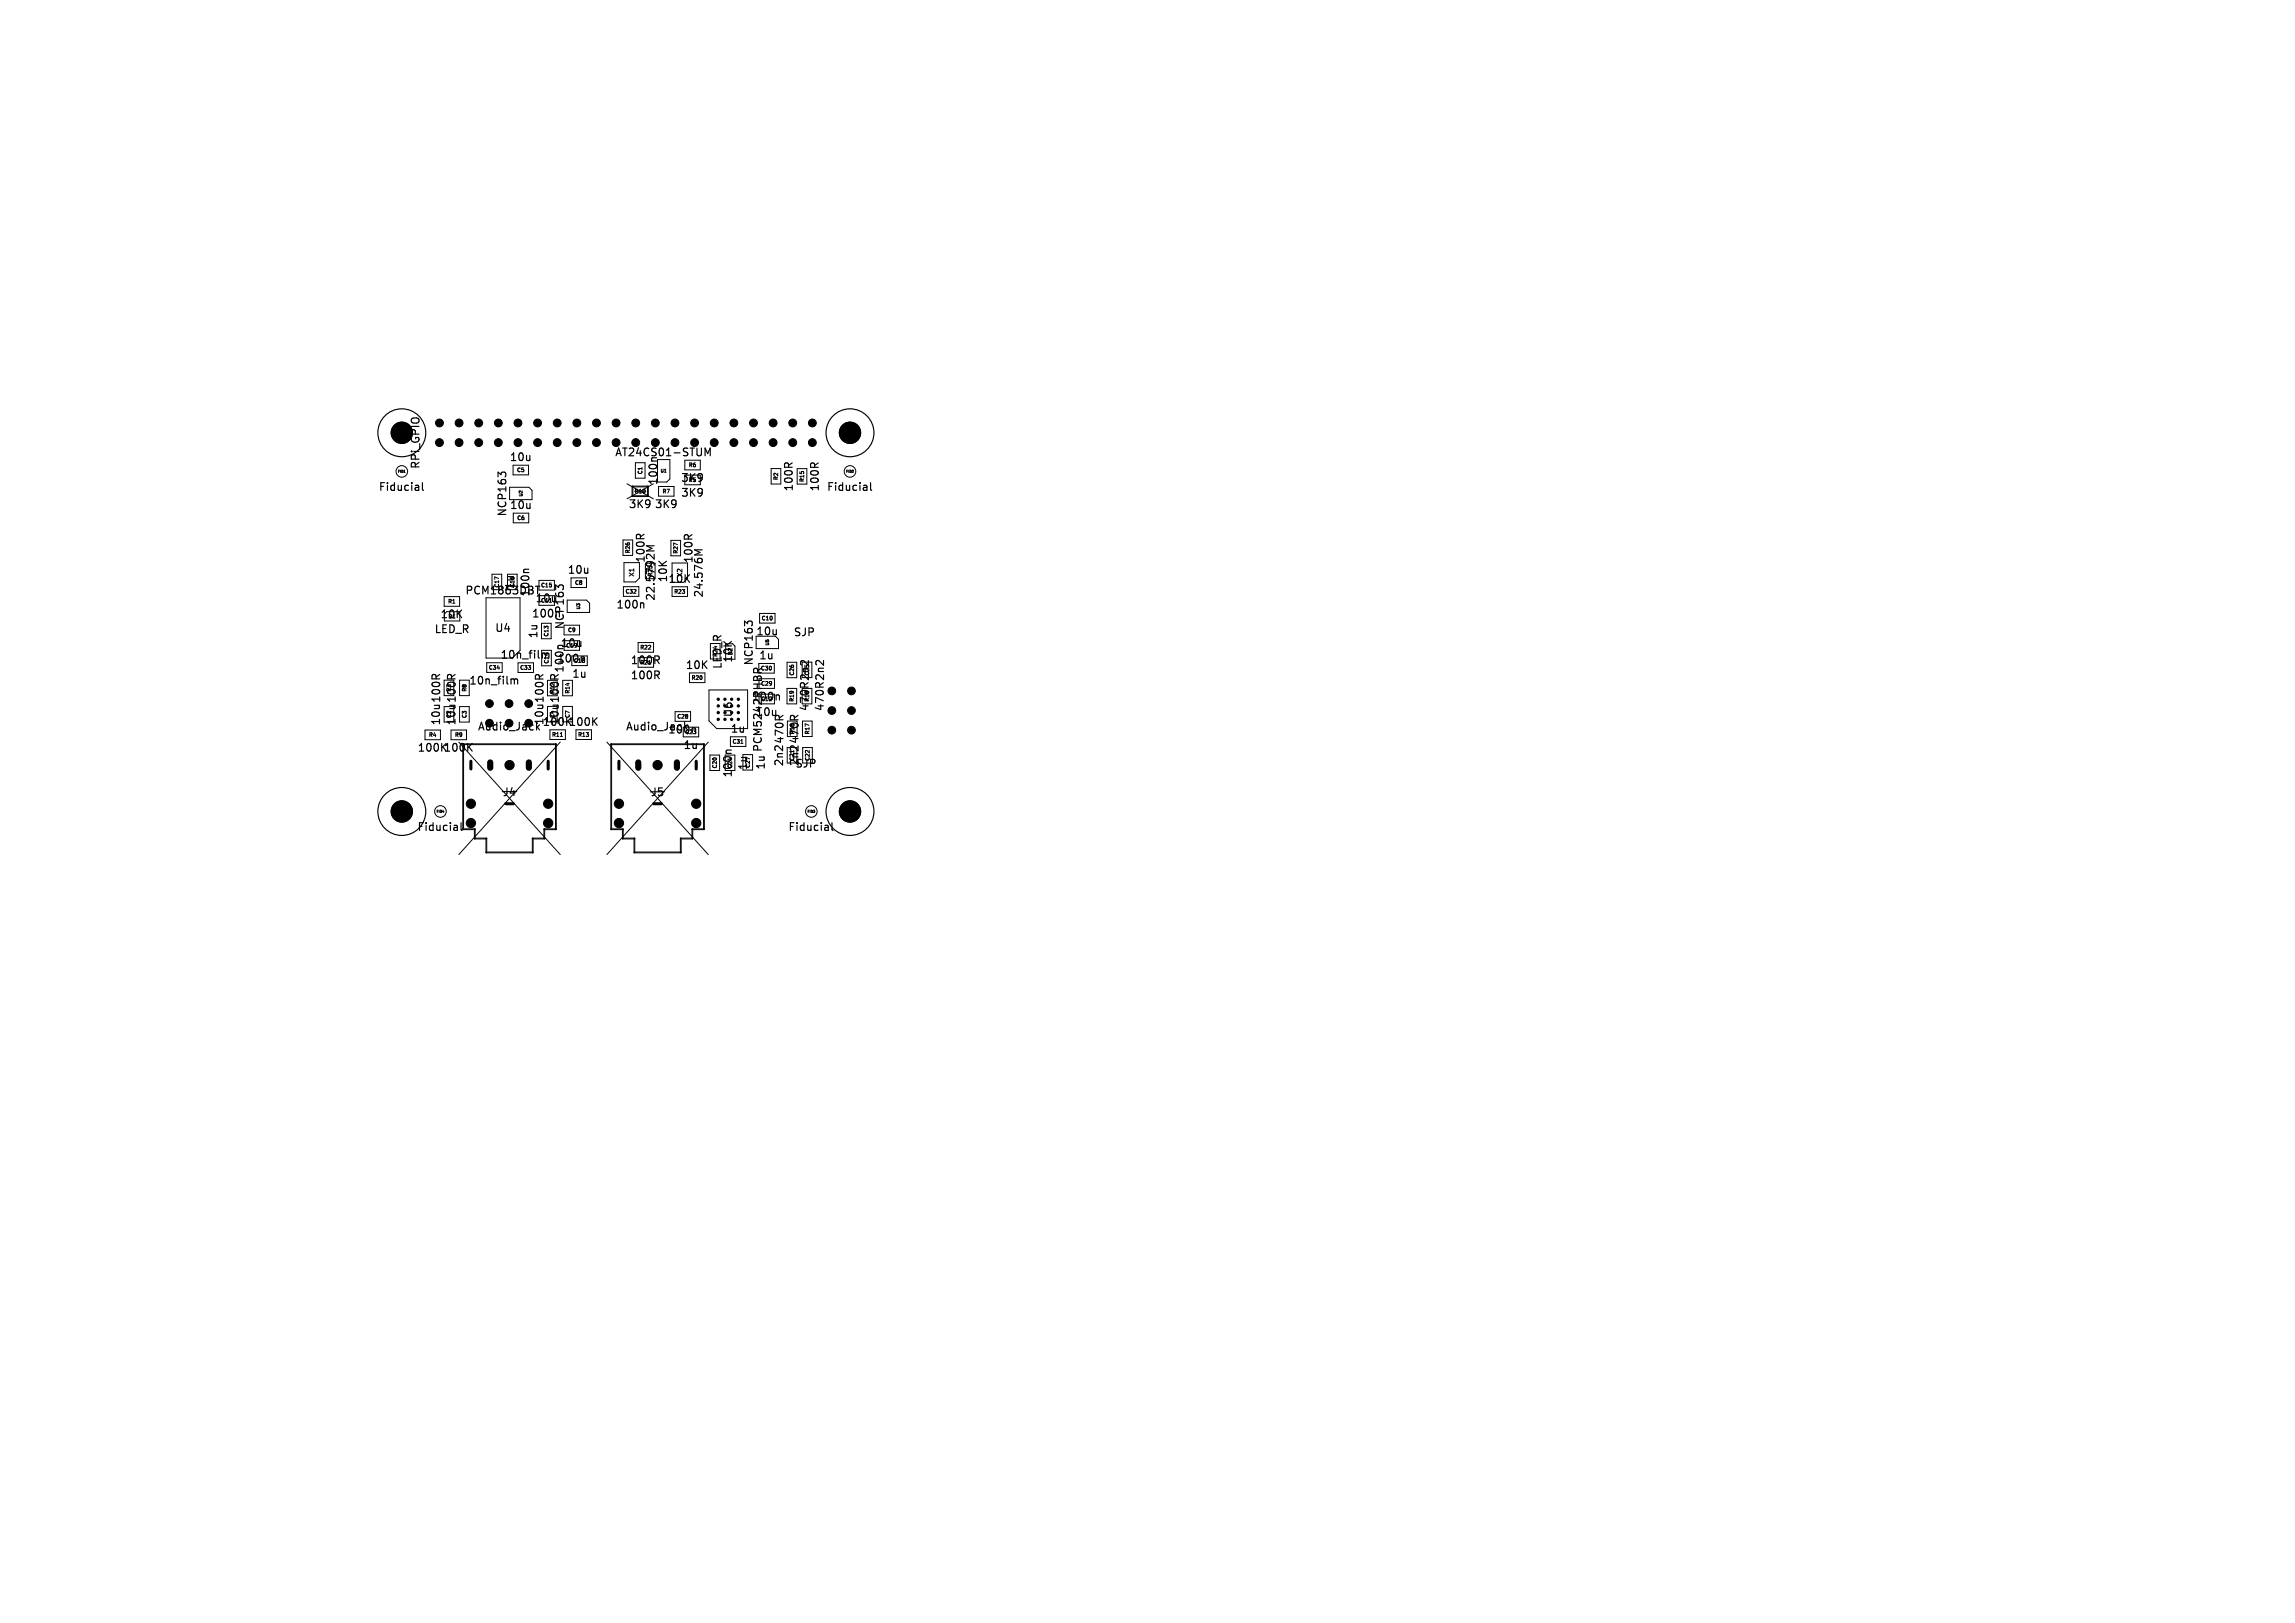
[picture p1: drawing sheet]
<svg xmlns="http://www.w3.org/2000/svg" width="297mm" height="210mm" viewBox="0 0 297 210" stroke-linecap="round" stroke-linejoin="round" font-family="sans-serif">
<defs><g id="words">
<g font-size="1.4">
<text x="65.9" y="59.9">10u</text>
<text x="79.5" y="59.2">AT24CS01-STUM</text>
<text x="48.9" y="63.7">Fiducial</text>
<text x="54.5" y="60.8" transform="rotate(-90 54.5 60.8)">RPi_GPIO</text>
<text x="81.3" y="66">3K9</text>
<text x="84.6" y="66">3K9</text>
<text x="85.3" y="62.9" transform="rotate(-90 85.3 62.9)">100n</text>
<text x="88" y="64.5">3K9</text>
<text x="88" y="62.6">3K9</text>
<text x="102.8" y="63.7" transform="rotate(-90 102.8 63.7)">100R</text>
<text x="106.2" y="63.7" transform="rotate(-90 106.2 63.7)">100R</text>
<text x="106.9" y="63.7">Fiducial</text>
<text x="65.7" y="66.9" transform="rotate(-90 65.7 66.9)">NCP163</text>
<text x="65.9" y="66.1">10u</text>
<text x="60.1" y="77.1">PCM1863DBT</text>
<text x="66.7" y="76.4" transform="rotate(-90 66.7 76.4)">1u</text>
<text x="68.7" y="77.3" transform="rotate(-90 68.7 77.3)">100n</text>
<text x="73.4" y="74.4">10u</text>
<text x="83.6" y="72.9" transform="rotate(-90 83.6 72.9)">100R</text>
<text x="84.9" y="77.8" transform="rotate(-90 84.9 77.8)">22.5792M</text>
<text x="86.5" y="75.5" transform="rotate(-90 86.5 75.5)">10K</text>
<text x="89.8" y="73" transform="rotate(-90 89.8 73)">100R</text>
<text x="91.2" y="77.4" transform="rotate(-90 91.2 77.4)">24.576M</text>
<text x="56.1" y="82.1">LED_R</text>
<text x="56.9" y="80.2">10K</text>
<text x="64" y="82">U4</text>
<text x="68.7" y="80.1">100n</text>
<text x="69.2" y="78.1">10u</text>
<text x="69.7" y="82.7" transform="rotate(-90 69.7 82.7)">1u</text>
<text x="72.5" y="83.9">10u</text>
<text x="73.2" y="81.5" transform="rotate(-90 73.2 81.5)">NCP163</text>
<text x="79.7" y="78.9">100n</text>
<text x="97.8" y="82.4">10u</text>
<text x="102.6" y="82.5">SJP</text>
<text x="60.6" y="88.8">10n_film</text>
<text x="64.7" y="85.4">10n_film</text>
<text x="72" y="85.9">100n</text>
<text x="73.1" y="87.2" transform="rotate(-90 73.1 87.2)">100n</text>
<text x="73.9" y="87.9">1u</text>
<text x="81.5" y="88.1">100R</text>
<text x="81.5" y="86.1">100R</text>
<text x="88.6" y="86.8">10K</text>
<text x="93.6" y="86.7" transform="rotate(-90 93.6 86.7)">LED_R</text>
<text x="94.9" y="85.8" transform="rotate(-90 94.9 85.8)">10K</text>
<text x="97.6" y="86.2" transform="rotate(-90 97.6 86.2)">NCP163</text>
<text x="98.1" y="85.5">1u</text>
<text x="57.1" y="94" transform="rotate(-90 57.1 94)">10u 100R</text>
<text x="59.1" y="94" transform="rotate(-90 59.1 94)">10u 100R</text>
<text x="61.7" y="94.7">Audio_Jack</text>
<text x="70.1" y="94.1">100K100K</text>
<text x="70.5" y="93.9" transform="rotate(-90 70.5 93.9)">10u 100R</text>
<text x="72.5" y="93.9" transform="rotate(-90 72.5 93.9)">10u 100R</text>
<text x="80.9" y="94.7">Audio_Jack</text>
<text x="86.4" y="95.1">100n</text>
<text x="94.5" y="95">1u</text>
<text x="95" y="92.9" transform="rotate(-90 95 92.9)">U6</text>
<text x="97.2" y="90.9">100n</text>
<text x="97.7" y="92.9">10u</text>
<text x="104.8" y="92.1" transform="rotate(-90 104.8 92.1)">470R 2n2</text>
<text x="106.8" y="92.1" transform="rotate(-90 106.8 92.1)">470R 2n2</text>
<text x="53.9" y="97.5">100K100K</text>
<text x="88.4" y="97.1">1u</text>
<text x="94.9" y="100.7" transform="rotate(-90 94.9 100.7)">100n</text>
<text x="96.9" y="99.8" transform="rotate(-90 96.9 99.8)">1u</text>
<text x="98.8" y="97.4" transform="rotate(-90 98.8 97.4)">PCM5242RHBR</text>
<text x="99.2" y="99.7" transform="rotate(-90 99.2 99.7)">1u</text>
<text x="101.5" y="99.3" transform="rotate(-90 101.5 99.3)">2n2</text>
<text x="101.6" y="96.4" transform="rotate(-90 101.6 96.4)">470R</text>
<text x="102.8" y="99.5">SJP</text>
<text x="103.5" y="99.3" transform="rotate(-90 103.5 99.3)">2n2</text>
<text x="103.5" y="96.4" transform="rotate(-90 103.5 96.4)">470R</text>
<text x="53.9" y="107.7">Fiducial</text>
<text x="65" y="103.2">J4</text>
<text x="84.1" y="103.2">J5</text>
<text x="101.9" y="107.7">Fiducial</text>
</g>
<g font-size=".8">
<text x="82.2" y="74.7" transform="rotate(-90 82.2 74.7)">X1</text>
<text x="88.4" y="74.8" transform="rotate(-90 88.4 74.8)">X2</text>
</g>
<g font-size=".7">
<text x="66.8" y="61.2">C5</text>
<text x="82.1" y="63.9">R10</text>
<text x="83.2" y="61.4" transform="rotate(-90 83.2 61.4)">C1</text>
<text x="85.7" y="63.9">R7</text>
<text x="89.1" y="62.5">R5</text>
<text x="89.1" y="60.5">R6</text>
<text x="100.8" y="62.2" transform="rotate(-90 100.8 62.2)">R2</text>
<text x="104.2" y="62.4" transform="rotate(-90 104.2 62.4)">R15</text>
<text x="66.9" y="67.4">C6</text>
<text x="81.6" y="71.7" transform="rotate(-90 81.6 71.7)">R26</text>
<text x="87.8" y="71.7" transform="rotate(-90 87.8 71.7)">R27</text>
<text x="64.7" y="76.1" transform="rotate(-90 64.7 76.1)">C17</text>
<text x="66.7" y="76.1" transform="rotate(-90 66.7 76.1)">C16</text>
<text x="70" y="76.1">C15</text>
<text x="74.3" y="75.8">C8</text>
<text x="80.9" y="76.9">C32</text>
<text x="84.5" y="74.7" transform="rotate(-90 84.5 74.7)">R25</text>
<text x="87.2" y="76.9">R23</text>
<text x="57.9" y="78.2">R1</text>
<text x="57.9" y="80.1">D1</text>
<text x="70" y="78.1">C11</text>
<text x="71.1" y="82.4" transform="rotate(-90 71.1 82.4)">C13</text>
<text x="73.2" y="83.9">C19</text>
<text x="73.4" y="81.9">C9</text>
<text x="98.5" y="80.4">C10</text>
<text x="58.5" y="89.6" transform="rotate(-90 58.5 89.6)">R3</text>
<text x="60.5" y="89.6" transform="rotate(-90 60.5 89.6)">R8</text>
<text x="63.2" y="86.8">C34</text>
<text x="67.2" y="86.8">C33</text>
<text x="71.1" y="85.9" transform="rotate(-90 71.1 85.9)">C14</text>
<text x="71.8" y="89.8" transform="rotate(-90 71.8 89.8)">R12</text>
<text x="73.8" y="89.8" transform="rotate(-90 73.8 89.8)">R14</text>
<text x="74.2" y="85.9">C18</text>
<text x="82.8" y="86.1">R21</text>
<text x="82.8" y="84.1">R22</text>
<text x="89.4" y="88.1">R20</text>
<text x="92.9" y="85.1" transform="rotate(-90 92.9 85.1)">R24</text>
<text x="94.9" y="84.9" transform="rotate(-90 94.9 84.9)">D2</text>
<text x="98.4" y="86.8">C30</text>
<text x="98.4" y="88.8">C29</text>
<text x="102.8" y="87.5" transform="rotate(-90 102.8 87.5)">C26</text>
<text x="104.8" y="87.5" transform="rotate(-90 104.8 87.5)">C25</text>
<text x="55.4" y="95.5">R4</text>
<text x="58.5" y="93" transform="rotate(-90 58.5 93)">C2</text>
<text x="58.8" y="95.5">R9</text>
<text x="60.5" y="93" transform="rotate(-90 60.5 93)">C3</text>
<text x="71.4" y="95.4">R11</text>
<text x="71.8" y="93" transform="rotate(-90 71.8 93)">C4</text>
<text x="73.8" y="93" transform="rotate(-90 73.8 93)">C7</text>
<text x="74.7" y="95.4">R13</text>
<text x="87.6" y="93.1">C28</text>
<text x="88.6" y="95.1">C23</text>
<text x="98.4" y="90.8">C12</text>
<text x="102.8" y="90.9" transform="rotate(-90 102.8 90.9)">R19</text>
<text x="102.9" y="95.1" transform="rotate(-90 102.9 95.1)">R16</text>
<text x="104.8" y="90.9" transform="rotate(-90 104.8 90.9)">R18</text>
<text x="104.8" y="95.1" transform="rotate(-90 104.8 95.1)">R17</text>
<text x="92.9" y="99.5" transform="rotate(-90 92.9 99.5)">C20</text>
<text x="94.7" y="96.3">C31</text>
<text x="94.8" y="99.5" transform="rotate(-90 94.8 99.5)">C24</text>
<text x="97.1" y="99.4" transform="rotate(-90 97.1 99.4)">C27</text>
<text x="102.9" y="98.5" transform="rotate(-90 102.9 98.5)">C21</text>
<text x="104.9" y="98.5" transform="rotate(-90 104.9 98.5)">C22</text>
</g>
<g font-size=".6">
<text x="67.7" y="64.3" transform="rotate(-90 67.7 64.3)">U2</text>
<text x="85.4" y="61.2">U1</text>
<text x="75.1" y="78.9" transform="rotate(-90 75.1 78.9)">U3</text>
<text x="99.6" y="83.6" transform="rotate(-90 99.6 83.6)">U5</text>
</g>
<g font-size=".4">
<text x="51.5" y="61.2">FID1</text>
<text x="109.5" y="61.2">FID2</text>
<text x="56.5" y="105.2">FID4</text>
<text x="104.5" y="105.2">FID3</text>
</g>
</g></defs>
<g fill="none" stroke="#000" stroke-width=".15">
<path d="M91.2 59v-1l.4 .7 .3-.7v1M101.6 59.9h.4M102.5 59.9l-.5 .3M105 59.9h.3M105.9 59.9l-.5 .3M54 62.8l.2 .1v.6M54.2 63.4l-.1 .1M54.2 63l-.1 .1M54.7 62.5v.8l.1 .2M64.8 61.4l-.3-.3v.6M64.8 61.3l.2-.2h.3l.2 .2M68.4 73.7h-.5l-.1 .2"/>
<path d="M69.3 75.9h.6M69.6 75.9v1M72.3 76l-.4-.3v.6M72.3 75.9l.2-.2h.2l.2 .2M82.5 69.2h.3M83 78l.3 .2v.5M83.4 69.1l-.5 .4M84.7 70.6h-1l.7 .4-.7 .3M86.7 75.4h.6M87.7 75l.1 .3 .1 .1 .2-.1 .1-.3M88.7 69.2h.3M88.7 74.4v1"/>
<path d="M88.8 74.8l.4 .6M89.2 74.4l-.5 .5M89.6 69.2l-.5 .3M90.9 71.1h-1l.7 .4-.7 .3M112 62.8l.2 .1v.6M112.2 63.4l-.1 .1M112.2 63l-.1 .1M112.7 62.5v.8l.1 .2M56 87.3h.3M56.9 87.3l-.5 .3M58 87.3h.3M58.9 87.3l-.5 .3"/>
<path d="M60.7 96.6l.4 .6M61.1 96.2l-.6 .6M66.3 87.8l.3 .2M66.6 88l.1-.2 .2 .1 .1 .6M66.6 88v.5M69.4 87.3h.3M69.4 93.5v1M69.5 94.1l.3 .4M70.3 87.3l-.5 .3M70.3 84.5h.2M71.4 87.3h.3M72.3 87.3l-.5 .3"/>
<path d="M75.4 85l.2 .1M76.8 93.3l.5 .6M77.3 92.9l-.6 .5M85 87.3l.3 .5M85 85.4l.3 .5M85.3 86.9v.4M85.3 85v.3M88.6 93.5v1M89.7 94.2l.3 .1v.5M94.6 97.1h-.5l-.1 .2M96.7 80.7l-.3-.3v.6M96.7 80.6l.2-.2h.3l.2 .2"/>
<path d="M97.6 86.6l-.1 .4M98 86.6v.4M98.5 86.5l-.5 .3M100.4 92.6h.4M100.6 89.9l.3 .2v.5M101.3 96.5v.6M101.3 92.6l-.4 .3M102.4 92.6h.3M103.3 96.5v.6M103.3 92.6l-.5 .3M103.7 85.5h.3M104.6 85.5v.6"/>
<path d="M105.7 85.5h.3M106.6 85.5v.6M59 106.8l.2 .1v.6M59.2 107.4l-.1 .1M59.2 107l-.1 .1M59.7 106.5v.8l.1 .2M65 102.4h1.9M107 106.8l.2 .1v.6M107.2 107.4l-.1 .1M107.2 107l-.1 .1M107.7 106.5v.8l.1 .2"/>
<circle cx="52" cy="56" r="3.1"/>
<circle cx="52" cy="56" r="1.37"/>
<circle cx="110" cy="56" r="3.1"/>
<circle cx="110" cy="56" r="1.38"/>
<circle cx="52" cy="105" r="3.1"/>
<circle cx="52" cy="105" r="1.37"/>
<circle cx="110" cy="105" r="3.1"/>
<circle cx="110" cy="105" r="1.38"/>
</g>
<g fill="none" stroke="#000" stroke-width=".13">
<path d="M82.2 59.9h1.3v2h-1.3zM85.1 59.5v2.9h1.2l.4-.4v-2.5M88.6 59.6v1.2h2v-1.2M52.3 61.1h.1M57.5 77.2h2v1.3h-2zM63.7 76.3v-2h1.2v2M65.7 76.3v-2h1.2v2M65.9 63.1h2.5l.4 .4v1.2h-2.9M66.4 60.2v1.2h2v-1.2M66.4 66.4v1.3h2v-1.3M69.8 75.1h1.9v1.3h-1.9zM73.4 77.7h2.5l.4 .4v1.2h-2.9"/>
<path d="M73.9 74.8v1.2h2v-1.2M80.6 69.9h1.3v2h-1.3zM80.7 75.9h2v1.3h-2zM80.7 72.8h2v2l-.4 .5h-1.6zM81.1 62.6l3.5 2M81.8 62.9l.1 .1-.1 1.3zM81.8 64.2h2.1l-2.1 .1zM82.1 63.6h1.5M83.8 63v1.3l.1-1.3M83.9 62.9l-2.1 .1h2.1M84.6 62.6l-3.5 2M85.2 63h2v1.2h-2z"/>
<path d="M86.8 69.9h1.3v2h-1.3zM87 75.9h2v1.3h-2zM87 72.9h2v2l-.5 .5h-1.5zM98.3 79.4h2v1.2h-2zM99.8 60.6h1.2v2h-1.2zM103.2 60.6h1.2v2h-1.2M55 94.5h2v1.2h-2zM57.5 91.4h1.2M57.5 93.4h1.2M57.5 88h1.2M57.5 90h1.2M58.4 94.5h2v1.2h-2z"/>
<path d="M59.4 96l13.1 14.6M59.5 91.4h1.2v2h-1.2M59.5 88h1.2v2h-1.2M59.9 96.3v11.1l.1-11.1M59.9 96.3h12.1l-12.1 .1M63 85.8h2v1.2h-2zM67 85.8v1.2h2v-1.2M67.3 84.2v-6.8h-4.4v7.8h3.4M70.1 80.7h1.2v2h-1.2zM70.1 84.2h1.2v2h-1.2zM70.8 91.4h1.3M70.8 88h1.3"/>
<path d="M70.8 90h1.3M71.2 94.4v1.3h2v-1.3M71.9 96.3h.1l-.1 11.1zM72.5 96l-13.1 14.6M72.5 95.3h.3M72.8 91.4h1.3v2M72.8 88h1.3v2h-1.3M73 80.9h2v1.3h-2zM74 84.9h2v1.2h-2M74.5 94.4v1.3h2v-1.3M78.5 96l13.2 14.6M79.1 96.3h12l-12 .1z"/>
<path d="M79.1 96.3v11.1zM82.6 83.1h2v1.3h-2zM87.4 92.1h2v1.2h-2zM88.4 94.1h2v1.2h-2M89.2 87.1v1.2h2v-1.2M91.1 96.3v11.1zM91.7 96l-13.2 14.6M91.7 89.3h5v5h-4l-1-1zM91.9 97.7h1.2v2h-1.2zM93.2 83.3h-1.3v2h1.3M94.5 95.3h2v1.3h-2zM95.9 96.2h.3"/>
<path d="M96.1 97.6h1.3v2h-1.3zM97.8 82.3h2.6l.4 .4v1.2h-3M98.2 85.9h2v1.2h-2zM98.2 87.8h2v1.3h-2M101.8 89.1h1.3v2h-1.3zM101.9 85.7h1.2v2h-1.2zM101.9 96.7h1.2M101.9 98.7h1.2M101.9 93.3h1.2M101.9 95.3h1.2M103.9 93.3h1.2v2h-1.2M103.9 96.7h1.2v2"/>
<path d="M59.9 107.3h1.6l-1.6 .1zM61.4 107.3h.1l-.1 1.2zM61.4 108.5h1.6h-1.6zM62.9 110.3h6.1l-6.1 .1zM62.9 108.5h.1l-.1 1.9zM68.9 108.5h.1l-.1 1.9zM68.9 108.5h1.6h-1.6zM70.4 107.3h1.6l-1.6 .1zM70.4 107.3h.1l-.1 1.2zM79.1 107.3h1.6l-1.6 .1zM80.6 107.3h.1l-.1 1.2zM80.6 108.5h1.5h-1.5z"/>
<path d="M82.1 108.5v1.9zM82.1 110.3h6l-6 .1zM88.1 108.5v1.9zM88.1 108.5h1.6h-1.6zM89.6 107.3h1.5l-1.5 .1zM89.6 107.3h.1l-.1 1.2z"/>
<circle cx="52" cy="61" r=".75"/>
<circle cx="110" cy="61" r=".75"/>
<circle cx="57" cy="105" r=".75"/>
<circle cx="105" cy="105" r=".75"/>
</g>
<g fill="#000" stroke="#000" stroke-width=".13">
<circle cx="52" cy="56" r="1.37"/>
<circle cx="56.9" cy="54.7" r=".51"/>
<circle cx="56.9" cy="57.3" r=".51"/>
<circle cx="59.4" cy="57.3" r=".51"/>
<circle cx="59.4" cy="54.7" r=".51"/>
<circle cx="62" cy="54.7" r=".51"/>
<circle cx="62" cy="57.3" r=".51"/>
<circle cx="64.5" cy="57.3" r=".51"/>
<circle cx="64.5" cy="54.7" r=".51"/>
<circle cx="67" cy="54.7" r=".51"/>
<circle cx="67" cy="57.3" r=".51"/>
<circle cx="69.6" cy="57.3" r=".51"/>
<circle cx="69.6" cy="54.7" r=".51"/>
<circle cx="72.1" cy="57.3" r=".51"/>
<circle cx="72.1" cy="54.7" r=".51"/>
<circle cx="74.7" cy="54.7" r=".51"/>
<circle cx="74.7" cy="57.3" r=".51"/>
<circle cx="77.2" cy="54.7" r=".51"/>
<circle cx="77.2" cy="57.3" r=".51"/>
<circle cx="79.7" cy="54.7" r=".51"/>
<circle cx="79.7" cy="57.3" r=".51"/>
<circle cx="82.3" cy="57.3" r=".51"/>
<circle cx="82.3" cy="54.7" r=".51"/>
<circle cx="84.8" cy="57.3" r=".51"/>
<circle cx="84.8" cy="54.7" r=".51"/>
<circle cx="87.4" cy="57.3" r=".51"/>
<circle cx="87.4" cy="54.7" r=".51"/>
<circle cx="89.9" cy="54.7" r=".51"/>
<circle cx="89.9" cy="57.3" r=".51"/>
<circle cx="92.4" cy="57.3" r=".51"/>
<circle cx="92.4" cy="54.7" r=".51"/>
<circle cx="95" cy="54.7" r=".51"/>
<circle cx="95" cy="57.3" r=".51"/>
<circle cx="97.5" cy="57.3" r=".51"/>
<circle cx="97.5" cy="54.7" r=".51"/>
<circle cx="100.1" cy="57.3" r=".51"/>
<circle cx="100.1" cy="54.7" r=".51"/>
<circle cx="102.6" cy="57.3" r=".51"/>
<circle cx="102.6" cy="54.7" r=".51"/>
<circle cx="105.1" cy="54.7" r=".51"/>
<circle cx="105.1" cy="57.3" r=".51"/>
<circle cx="110" cy="56" r="1.38"/>
<circle cx="63.3" cy="93.6" r=".5"/>
<circle cx="63.3" cy="91" r=".5"/>
<circle cx="65.9" cy="93.6" r=".5"/>
<circle cx="65.9" cy="91" r=".5"/>
<circle cx="65.9" cy="99" r=".6"/>
<circle cx="68.4" cy="91" r=".5"/>
<circle cx="68.4" cy="93.6" r=".5"/>
<circle cx="85.1" cy="99" r=".6"/>
<circle cx="92.9" cy="90.5" r=".15"/>
<circle cx="92.9" cy="92.2" r=".15"/>
<circle cx="92.9" cy="91.3" r=".15"/>
<circle cx="92.9" cy="93.1" r=".15"/>
<circle cx="93.8" cy="90.5" r=".15"/>
<circle cx="94.7" cy="90.5" r=".15"/>
<circle cx="95.6" cy="90.5" r=".15"/>
<circle cx="95.6" cy="91.3" r=".15"/>
<circle cx="95.6" cy="92.2" r=".15"/>
<circle cx="95.6" cy="93.1" r=".15"/>
<circle cx="107.6" cy="89.4" r=".5"/>
<circle cx="107.6" cy="91.9" r=".5"/>
<circle cx="107.6" cy="94.5" r=".5"/>
<circle cx="110.2" cy="94.5" r=".5"/>
<circle cx="110.2" cy="89.4" r=".5"/>
<circle cx="110.2" cy="91.9" r=".5"/>
<circle cx="52" cy="105" r="1.37"/>
<circle cx="60.9" cy="104" r=".6"/>
<circle cx="60.9" cy="106.5" r=".6"/>
<circle cx="70.9" cy="104" r=".6"/>
<circle cx="70.9" cy="106.5" r=".6"/>
<circle cx="80.1" cy="104" r=".6"/>
<circle cx="80.1" cy="106.5" r=".6"/>
<circle cx="90.1" cy="104" r=".6"/>
<circle cx="90.1" cy="106.5" r=".6"/>
<circle cx="110" cy="105" r="1.38"/>
</g>
<path d="M60.9 98.5v1M70.9 98.5v1M80.1 98.5v1M90.1 98.5v1M65.4 104h1M84.6 104h1" fill="none" stroke="#000" stroke-width=".4"/>
<path d="M63.4 98.7v.7M68.4 98.7v.7M82.6 98.7v.7M87.6 98.7v.7" fill="none" stroke="#000" stroke-width=".8"/>
<use href="#words"/>
</svg>
